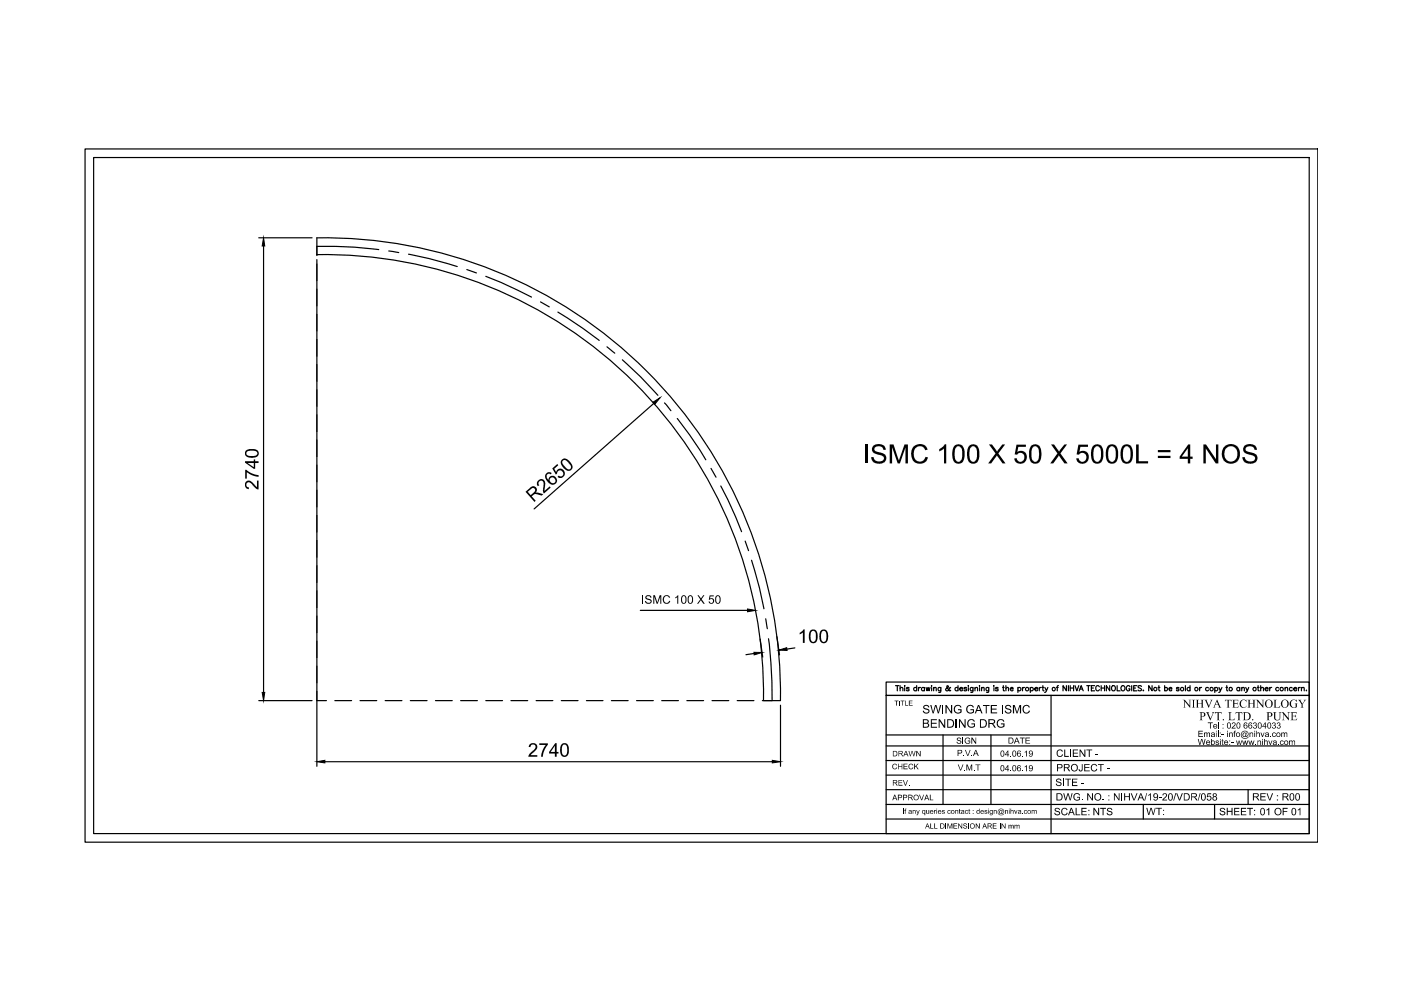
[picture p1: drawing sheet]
<svg xmlns="http://www.w3.org/2000/svg" width="297mm" height="210mm" viewBox="0 0 297 210" stroke-linecap="round" stroke-linejoin="round" font-family="sans-serif">
<!-- layer: 0 -->
<g fill="none" stroke="#000" stroke-width=".25">
<path d="M18 31.6h261.4v147h-261.4zM19.9 33.4h257.7v143.3h-257.7zM54.9 50.4h11.3M55.9 52.2v94.6M67.2 54a93.1 93.1 0 0 1 94.7 94.5M67.2 52.2a84.7 84.7 0 0 1 13.1 .7M67.2 54.2v-3.8a96.7 96.7 0 0 1 98.3 98.1M67.2 55v107.5M82.4 53.2l2.1 .4M86.6 53.9a80.8 80.8 0 0 1 10.3 2.6M99 57.2l2 .7M103 58.6l3.2 1.3 6.5 3.1"/>
<path d="M114.6 64l1.9 1.1M118.3 66.2a87.7 87.7 0 0 1 8.7 6M128.7 73.5l1.6 1.4M132 76.3a79.1 79.1 0 0 1 7.5 7.5M138.7 85.5l-25.5 22.4M140.9 85.4l1.3 1.7M143.6 88.7a77.8 77.8 0 0 1 6 8.8M150.7 99.3l1.1 1.9M152.8 103l1.5 2.9 2.9 6.8M158 114.7l.7 2.1M159.3 118.8a78.3 78.3 0 0 1 2.7 10.3M135.8 129.4h22.7"/>
<path d="M159.9 138.6l-1.7 .2M161.2 135.5l.5 3.8M162.3 131.2l.4 2.1M162.9 135.4a98 98 0 0 1 .8 13.1M164.7 135l.6 3.9M168.5 137.4l-1.7 .2M54.9 148.5h11.3M67.2 148.5h2M71 148.5h3.5M76.3 148.5h3.6M81.7 148.5h3.5M87 148.5h3.6"/>
<path d="M92.3 148.5h3.6M97.7 148.5h3.5M103 148.5h3.6M108.3 148.5h3.6M113.7 148.5h3.5M119 148.5h3.6M124.3 148.5h3.5M129.6 148.5h3.6M135 148.5h3.5M140.3 148.5h3.5M145.6 148.5h3.6M151 148.5h3.5"/>
<path d="M156.3 148.5h3.6M161.6 148.5h3.9M165.5 149.5v13M187.9 144.6h89.7v2.8h-89.7zM187.9 158.2h89.7M187.9 147.4h89.7v29.3h-89.7zM187.9 155.8h34.9M189.9 145.4h.7M190.2 145.4v1.1M190.8 146l.3-.2h.2l.1 .7M190.8 145.4v1.1M191.8 145.4v.1z"/>
<path d="M191.8 145.8v.7M192.7 145.9l-.2-.1-.3 .1 .5 .3v.2h-.5v-.1M194.4 145.9a.35 .35 0 0 0-.6-.1 .35 .35 0 0 0 0 .6 .35 .35 0 0 0 .6-.1M194.4 145.4v1.1M194.7 145.8v.7M195.2 145.8h-.3l-.2 .3M196 145.9a.35 .35 0 0 0-.5-.1 .35 .35 0 0 0 0 .6 .35 .35 0 0 0 .5-.1M196 145.8v.7M196.3 145.8l.3 .7 .2-.7 .2 .7 .2-.7M197.5 145.4v.1zM197.5 145.8v.7M198 146l.1-.2h.4v.7"/>
<path d="M198 145.8v.7M199.5 145.8l-.1 .9-.4 .1M199.5 145.9a.34 .34 0 0 0-.5-.1 .34 .34 0 0 0 0 .5 .34 .34 0 0 0 .5 0M199.9 155.8v14.8M201.5 145.8h-.1a.71 .71 0 0 1-.8 .6l-.1-.3 .6-.5-.2-.2-.2 .1 .1 .3 .5 .6 .2-.1M203.1 145.9a.35 .35 0 0 0-.5-.1 .35 .35 0 0 0 0 .6 .35 .35 0 0 0 .5-.1M203.1 145.4v1.1M203.5 146.1h.6l-.1-.3a.35 .35 0 0 0-.5 .1 .35 .35 0 0 0 .1 .5 .35 .35 0 0 0 .5-.1M205 145.9l-.2-.1-.4 .1 .6 .4-.1 .1h-.5v-.1M205.3 145.4v.1zM205.3 145.8v.7M206.3 145.8l-.1 .9-.4 .1"/>
<path d="M206.3 145.9a.34 .34 0 0 0-.5-.1 .34 .34 0 0 0 0 .5 .34 .34 0 0 0 .5 0M206.7 146l.3-.2h.2l.1 .7M206.7 145.8v.7M207.7 145.4v.1zM207.7 145.8v.7M208.1 146l.3-.2h.2l.1 .7M208.1 145.8v.7M209.6 145.8v.9l-.4 .1M209.6 145.9a.34 .34 0 0 0-.5-.1 .34 .34 0 0 0 0 .5 .34 .34 0 0 0 .5 0M210.1 155.8v14.8M210.7 145.4h.1zM210.7 145.8v.7"/>
<path d="M211.6 145.9l-.1-.1-.4 .1 .5 .3v.2h-.5v-.1M212.6 145.8h.3M212.7 145.4v.9l.3 .2M213.3 146l.2-.2h.3v.7M213.3 145.4v1.1M214.2 146.1l.6-.1a.35 .35 0 0 0-.6-.1 .35 .35 0 0 0 .3 .6l.3-.2M215.8 145.9a.35 .35 0 0 1 .5-.1 .35 .35 0 0 1 0 .6 .35 .35 0 0 1-.5-.1M215.8 145.8v1M216.8 145.8v.7M217.2 145.8h-.2l-.2 .3M218.4 145.9a.35 .35 0 0 1 .6-.1 .35 .35 0 0 1 0 .6 .35 .35 0 0 1-.6-.1M218.4 145.8v1"/>
<path d="M219.4 146.1h.6v-.3a.35 .35 0 0 0-.5 .1 .35 .35 0 0 0 0 .5 .35 .35 0 0 0 .5-.1M220.3 145.8v.7M220.8 145.8h-.3l-.2 .3M220.9 145.8h.4M221.1 145.4v.9l.3 .2M221.5 145.8l.4 .7 .3-.7M221.9 146.5l-.4 .3M222.8 147.4v29.3M224 145.8h.4M224.4 145.4l-.2 .2v.9M226.1 145.4v1.1l-.7-1.1v1.1M226.5 145.4v1.1"/>
<path d="M226.9 145.4v1.1M226.9 145.9h.7M227.6 145.4v1.1M227.9 145.4l.4 1.1 .4-1.1M228.8 146.5l.4-1.1 .5 1.1M229 146.1h.5M230.4 145.4h.7M230.8 145.4v1.1M231.4 145.9h.4M232.1 145.4h-.7v1.1h.7M233.1 145.6a.39 .39 0 0 0-.5-.2 .39 .39 0 0 0-.3 .4v.3a.39 .39 0 0 0 .3 .4 .39 .39 0 0 0 .5-.3M233.5 145.9h.7"/>
<path d="M233.5 145.4v1.1M234.2 145.4v1.1M235.3 145.4v1.1l-.7-1.1v1.1M235.8 145.5l.1-.1a.52 .52 0 0 1 .6 .5 .52 .52 0 0 1-.6 .5l-.2-.3zM236.9 145.4v1.1h.6M237.9 145.4a.52 .52 0 0 1 .6 .5 .52 .52 0 0 1-.6 .5l-.2-.3zM239.6 145.6a.39 .39 0 0 0-.5-.2 .39 .39 0 0 0-.3 .4v.3a.38 .38 0 0 0 .4 .4 .38 .38 0 0 0 .4-.4h-.3M239.9 145.4v1.1M240.4 145.9h.3M241 145.4h-.6v1.1h.6M242 145.5l-.2-.1h-.4l-.1 .4 .6 .2 .1 .3-.2 .2-.5-.2M242.4 146.3v.2z"/>
<path d="M244.3 145.4v1.1l-.8-1.1v1.1M245.5 145.8h.4M245.7 145.4v.9l.3 .2M246.9 145.9a.34 .34 0 0 1 .5-.1 .34 .34 0 0 1 0 .5 .34 .34 0 0 1-.5 0M246.9 145.4v1.1M247.9 146.1h.6a.3 .3 0 0 0-.3-.4 .3 .3 0 0 0-.3 .4l.1 .3 .2 .1 .3-.2M250 145.9l-.2-.1-.4 .1 .5 .3v.2h-.4l-.1-.1M251.3 145.4v1.1M252.3 145.9a.35 .35 0 0 0-.5-.1 .35 .35 0 0 0 0 .6 .35 .35 0 0 0 .5-.1M252.3 145.4v1.1M254.3 145.8v.7M254.8 145.8l-.4 .1-.1 .2"/>
<path d="M256.2 145.9a.35 .35 0 0 0-.5-.1 .35 .35 0 0 0 0 .6 .35 .35 0 0 0 .5-.1M257.6 145.9a.35 .35 0 0 1 .5-.1 .35 .35 0 0 1 0 .6 .35 .35 0 0 1-.5-.1M257.6 145.8v1M258.4 145.8l.3 .7 .4-.7M258.7 146.5l-.3 .3M259.9 145.8h.4M260.1 145.4v.9l.3 .2M262.8 145.9a.35 .35 0 0 0-.5-.1 .35 .35 0 0 0 0 .6 .35 .35 0 0 0 .5-.1M262.8 145.8v.7M263.3 146l.2-.2h.3v.7M263.3 145.8v.7M264.1 145.8l.4 .7 .3-.7"/>
<path d="M264.5 146.5l-.4 .3M266.6 145.8h.4M266.7 145.4v.9l.3 .2M267.3 146l.2-.2h.3l.1 .7M267.3 145.4v1.1M268.2 146.1h.7a.36 .36 0 0 0-.5-.3 .36 .36 0 0 0-.2 .5 .36 .36 0 0 0 .4 .2l.3-.2M269.2 145.8v.7M269.6 145.8h-.2l-.2 .3M271.1 145.9a.35 .35 0 0 0-.5-.1 .35 .35 0 0 0 0 .6 .35 .35 0 0 0 .5-.1M272.5 146l.2-.2h.3v.7M272.5 145.8v.7M274 145.9a.34 .34 0 0 0-.5-.1 .34 .34 0 0 0 0 .5 .34 .34 0 0 0 .5 0"/>
<path d="M274.3 146.1l.6-.1a.34 .34 0 0 0-.5-.1 .34 .34 0 0 0 0 .5 .34 .34 0 0 0 .5-.1M275.3 145.8v.7M275.7 145.8h-.3l-.1 .3M275.9 146l.3-.2h.3v.7M275.9 145.8v.7M277 146.3v.2zM68.9 161.5h94.8M187.9 167.4h89.7M187.9 173.7h89.7M187.9 170.6h89.7M187.9 164.3h89.7M187.9 161.2h89.7"/>
<path d="M242.4 170.6v3.1M257.5 170.6v3.1M264.6 167.4v3.2"/>
<circle cx="217.8" cy="146.1" r=".36"/>
<circle cx="223.4" cy="146.1" r=".35"/>
<circle cx="245" cy="146.1" r=".35"/>
<circle cx="250.6" cy="146.1" r=".35"/>
<circle cx="253.6" cy="146.1" r=".35"/>
<circle cx="256.9" cy="146.1" r=".36"/>
<circle cx="260.9" cy="146.1" r=".35"/>
<circle cx="266" cy="146.1" r=".35"/>
<circle cx="271.7" cy="146.1" r=".36"/>
</g>
<g fill="#000">
<path d="M183.4 94.2h.5v4.1h-.5zM185.1 94.6l.7-.4h1l.8 .5 .2 .7h-.5l-.1-.4-.5-.3-.6-.1-.5 .2a.56 .56 0 0 0-.2 .7 .56 .56 0 0 0 .7 .3l1.1 .3 .5 .4 .2 .4-.2 .8-.7 .6h-.6l-1.1-.3-.4-.4-.2-.7h.5l.2 .5 .3 .3 .4 .1 1-.1a.68 .68 0 0 0 .2-.8 .68 .68 0 0 0-.8-.4l-1-.3-.5-.4-.1-.8zM188.6 94.2h.8l1.2 3.5 1.2-3.5h.7v4.1h-.5v-3.4l-1.2 3.4h-.5l-1.2-3.5v3.5h-.5zM193.6 94.8l.5-.4 .8-.3 .8 .1 .7 .5 .3 .6-.5 .2-.6-.8-.8-.1-.4 .1-.4 .4-.3 1 .3 1.2 .7 .5h.8l.4-.3 .3-.6 .6 .1-.6 1-.6 .3h-.6l-.8-.1-.5-.4-.3-.5-.2-1 .1-.8zM199.1 95.2l.8-.4 .4-.6h.3v4.1h-.4v-3.2l-1.1 .6zM209.7 94.2h.6l1.1 1.6 1.1-1.6h.6l-1.4 1.9 1.5 2.2h-.6l-1.2-1.7-1.3 1.7h-.6l1.6-2.2zM215.5 94.3h2v.4h-1.6l-.2 1.1 .5-.2h.5l.6 .3 .4 .6v.6l-.1 .5-.4 .4-.5 .3h-.9l-.5-.3-.2-.5v-.3h.5l.3 .6 .6 .1 .5-.2 .2-.5-.1-.7-.4-.4-.5-.1-.6 .4h-.5zM222.8 94.2h.7l1 1.6 1.2-1.6h.5l-1.4 1.9 1.6 2.2h-.7l-1.2-1.7-1.2 1.7h-.6l1.5-2.2zM228.6 94.3h2.1v.4h-1.6l-.2 1.1 .3-.2h.7l.8 .5 .1 .5v.9l-.8 .8h-.6l-.5-.1-.7-.7v-.3h.5l.2 .5 .8 .2 .5-.3 .1-.5-.1-.7-.4-.3-.5-.1-.5 .4h-.5zM240.9 94.2h.5v3.6h2v.5h-2.5zM255.1 94.2h.6l2.1 3.2v-3.2h.5v4.1h-.5l-2.1-3.2v3.2h-.6zM263.8 94.6l.7-.4h1l.7 .4 .3 .8h-.5l-.1-.4-.5-.3h-1a.56 .56 0 0 0-.3 .7 .56 .56 0 0 0 .7 .4l1.1 .3 .5 .4 .2 .4-.2 .8-.6 .5-.8 .1-1.1-.3-.3-.4-.2-.7h.5l.2 .5 .3 .3 .4 .1 1-.1a.68 .68 0 0 0 .2-.8 .68 .68 0 0 0-.8-.4l-1-.3-.5-.4-.1-.8z"/>
<path d="M52 99.6h.2l1.4 .9 1.2 .2v.4l-1.4-.3-1.1-.7v1.4h-.3zM52.1 102.2l.4-.3h.5l1.5 1.4v-1.4h.3v1.9l-.5-.2-1.1-1.2-.4-.2-.6 .4 .1 .6 .5 .1-.1 .4-.4-.1-.4-.5v-.6zM114 101.9l.7-.3 .7 .3 .2 .5-.1 1.7 1-1 .3 .3-1.5 1.2-.2-.5 .1-1.8-.3-.4-.5 .1-.2 .3 .1 .6-.3 .2-.2-.4v-.4zM117.1 99.3l1.1-.9 .2 .2-.9 .8 .4 .7 .5-.7h.7l.6 .5v.9l-.7 .5-.7-.1-.1-.1 .2-.3 .3 .2 .5-.1 .2-.3v-.4l-.4-.4-.4-.1-.4 .2-.1 .5-.2 .2zM136.2 126.2h.2v1.8h-.2zM136.9 126.4l.3-.2h.6l.3 .4-.2 .1a.41 .41 0 0 0-.5-.3 .41 .41 0 0 0-.3 .4l.8 .2 .3 .3-.1 .4-.3 .3-.9-.1-.2-.5h.3l.1 .3 .4 .1a.33 .33 0 0 0 .5-.3 .33 .33 0 0 0-.5-.3l-.6-.3zM138.5 126.2h.4l.5 1.6 .5-1.6h.3v1.8h-.2v-1.5l-.6 1.5h-.2l-.5-1.5v1.5h-.2zM140.7 126.5l.4-.3 .8 .2 .2 .3h-.3l-.2-.3h-.3l-.4 .1-.1 .4v.6l.3 .3h.5l.3-.4h.2l-.2 .5-.8 .1-.4-.3-.2-.5zM143.2 126.6l.6-.4v1.8h-.2v-1.4l-.4 .3zM147.9 126.2h.2l.5 .7 .5-.7h.3l-.6 .8 .6 1h-.3l-.5-.7-.6 .7h-.2l.7-.9zM150.5 126.2h.8v.2h-.7l-.1 .5h.7l.2 .6-.4 .5h-.5l-.2-.2-.1-.2 .3-.1 .2 .3h.2l.3-.3a.38 .38 0 0 0-.2-.4 .38 .38 0 0 0-.5 .1h-.2zM169.5 134.2l.6-.3 .2-.5h.3v2.9h-.4v-2.2l-.7 .4z"/>
<path d="M114.3 157.6h1.9v.3l-.9 1.4-.2 1.1h-.4l.1-.7 .4-1 .5-.8h-1.4zM189.7 148.5h.8v.2h-.3v.9h-.2v-.9h-.3zM190.6 148.5h.2v1.1h-.2zM191 148.5h.8v.2h-.4v.9h-.1v-.9h-.3zM191.9 148.5h.1v1h.5v.1h-.6zM192.7 148.5h.8v.2h-.6v.3h.5l-.5 .1v.4h.6v.1h-.8zM195.7 149.7l.8-.3 .4 .2 .1 .4h-.2l-.2-.3h-.4a.28 .28 0 0 0-.2 .4 .28 .28 0 0 0 .4 .1l.6 .3 .1 .5-.2 .2-.7 .1-.5-.4v-.2h.2l.1 .3 .6 .1a.35 .35 0 0 0 .2-.5 .35 .35 0 0 0-.5-.1l-.5-.3zM197.4 152.5h1.2v.2h-1v.5h1v.3h-1v.6h1.1v.2h-1.3zM197.2 149.5h.3l.3 1.5 .4-1.5h.3l.4 1.5 .4-1.5h.3l-.5 1.8h-.3l-.4-1.6-.4 1.6h-.3zM199 152.5h.3l.9 1.4v-1.4h.2v1.8h-.2l-1-1.4v1.4h-.2zM199.8 149.5h.2v1.8h-.2zM200.4 149.5h.3l.9 1.4v-1.4h.3v1.8h-.3l-.9-1.4v1.4h-.3z"/>
<path d="M202.6 152.5h.3v1.8h-.3zM202.9 156.5l.6-.1 .3 .4-.5-.3a.24 .24 0 0 0-.3 .3 .24 .24 0 0 0 .4 .1l.4 .3-.2 .5-.6-.1-.2-.3 .5 .3a.27 .27 0 0 0 .4-.3 .27 .27 0 0 0-.5-.2 .34 .34 0 0 1-.3-.2 .34 .34 0 0 1 0-.4zM202.4 149.7l.6-.3 .6 .2 .2 .4h-.2l-.4-.4-.4 .1-.3 .4-.1 .4 .3 .5 .6 .1 .3-.2v-.3h-.5v-.2h.8v.6l-.6 .3-.8-.2-.3-.4v-.6zM203.3 152.5h.2l1 1.4v-1.4h.2v1.8h-.2l-1-1.4v1.4h-.2zM204.1 156.4h.2v1.3h-.2zM204.6 156.6l.4-.2 .5 .1 .2 .3h-.2l-.3-.3h-.3l-.2 .6 .2 .4 .4 .1 .3-.2v-.2h-.4v-.2h.5v.5l-.3 .2-.6-.1-.3-.4zM205 149.8l.6-.4 .7 .2 .2 .4h-.3l-.3-.4-.5 .1-.3 .4v.5l.3 .4 .5 .1 .4-.2v-.3h-.6v-.2h.8v.6l-.5 .3h-.5l-.4-.2-.2-.5zM206 156.4h.2l.6 1v-1h.2v1.3h-.2l-.7-1v1h-.1zM205.2 152.8l.5-.3 .8 .1 .2 .4h-.2l-.5-.3-.5 .1-.2 .3v.5l.3 .4 .6 .1 .3-.2v-.3h-.5v-.2h.7v.7l-.5 .2-.8-.2-.3-.5zM208.4 149.5h1.4v.2h-.6v1.6h-.2v-1.6h-.6zM210.1 149.5h1.3v.2h-1.1v.5h1v.3h-1v.5h1.1v.3h-1.3zM211.6 152.7l.9-.2 .3 .2 .1 .3h-.2l-.2-.3h-.6l-.3 .3-.1 .5 .2 .4 .7 .2 .3-.2v-.3h-.5v-.2h.8v.7l-.5 .2h-.5l-.5-.3-.2-.9z"/>
<path d="M212.5 149.5h.2v1.8h-.2zM213.2 149.6l.4-.2 .4 .1 .3 .2 .1 .3h-.2l-.2-.3h-.4a.27 .27 0 0 0-.2 .3 .27 .27 0 0 0 .3 .2l.7 .3-.1 .6-.3 .2h-.6l-.4-.5 .2-.1 .3 .3 .5 .1a.3 .3 0 0 0 .2-.4 .3 .3 0 0 0-.4-.2l-.6-.3zM214.8 149.5h.3l.5 1.5 .6-1.5h.3v1.8h-.3v-1.5l-.5 1.5h-.2l-.5-1.6v1.6h-.2zM216.2 156.4h1.1v.1h-.5v1.1h-.1v-1.1h-.5zM217.4 156.4h1v.1h-.8v.4h.7v.2h-.7v.4h.8v.1h-1zM217.1 149.6l.7-.2 .4 .3 .2 .3h-.3l-.2-.3-.4-.1-.4 .3-.1 .3 .1 .5 .3 .4h.4l.3-.4h.3l-.3 .5-.7 .1-.4-.3-.2-.8zM224.2 159.1l.5-.2 .5 .1 .1 .3-.2 .1-.2-.3h-.4l-.3 .3 .1 .7 .3 .2h.4l.2-.4 .2 .1-.3 .4-.6 .1-.3-.3-.2-.2zM250.7 148.4h.5l1 1.2v-1.1l-.2-.1h.6l-.3 .1v1.6l-1.1-1.4v1.2l.2 .1h-.6l.3-.1v-1.4zM252.7 148.4h.7l-.2 .1v1.4l.2 .1h-.7l.2-.1v-1.4zM253.5 148.4h.8l-.3 .1v.6h.8v-.6l-.2-.1h.7l-.3 .1v1.4l.3 .1h-.7l.2-.1v-.7h-.8v.7l.3 .1h-.8l.2-.1v-1.4zM254.1 154.9h.9v.2h-.7v.4h.7v.2h-.7v.4h.8v.2h-1zM254 156.7h.1l.3 1.1 .3-1.1h.2l.3 1.1 .2-1.1h.2l-.3 1.2h-.2l-.3-1.1-.3 1.1h-.2z"/>
<path d="M255.3 155.3l.1 .1 .3-.1a.28 .28 0 0 0 .3 .1 .28 .28 0 0 0 .2-.1l.3 .1v.9h-.1v-.6a.2 .2 0 0 0-.2-.3 .2 .2 0 0 0-.2 .3v.6h-.2v-.6a.2 .2 0 0 0-.2-.2 .2 .2 0 0 0-.2 .2v.6h-.1zM256.1 153.2h1v.1h-.4v1.2h-.2v-1.2h-.4zM255.3 148.4h.7l-.2 .2 .5 1.1 .5-1.2-.2-.1h.5l-.2 .1-.6 1.6-.7-1.6zM255.7 151h.7l-.2 .3 .5 1.1 .4-1.1-.1-.3h.5l-.9 1.7-.7-1.5zM257.8 157.1l.3-.1 .3 .3-.1-.1a.2 .2 0 0 0-.3-.1 .2 .2 0 0 0-.1 .3 .2 .2 0 0 0 .3 0h.1a.33 .33 0 0 1 0 .6 .33 .33 0 0 1-.5-.1l-.1-.3 .2 .1a.2 .2 0 0 0 .2 .2 .2 .2 0 0 0 .2-.3 .2 .2 0 0 0-.3-.1l-.3-.1zM258.2 154.9h.2v1.4h-.2zM258.3 153.2h.1v1.3h-.1zM257.6 151h1.4v.4l-.1-.2-.5-.1v1.5l.3 .1h-.8l.2-.1v-1.5l-.4 .1-.1 .2zM259 155.7h.5v.2h-.5zM259.1 156.8l.1-.1v.3h.2l-.2 .1v.7l.3 .1h-.4v-.8h-.1zM260.6 155.3l.1 .1 .2-.1 .4 .1 .1 .9h-.2v-.8a.24 .24 0 0 0-.3-.1 .24 .24 0 0 0-.1 .3v.6h-.2zM261 157.4h.5v.2h-.5z"/>
<path d="M259.7 148.4h1.4v.4l-.2-.3h-.4v1.4l.3 .1h-.7l.2-.1v-1.4h-.5l-.1 .3zM261.7 155l.3-.1-.2 .3v.1h.2l-.2 .1v.9h-.2v-.9h-.1zM261.2 148.4h1.3l.1 .3-.2-.2h-.7v.6h.6l.1-.2v.6l-.1-.3h-.6v.7h.6l.4-.3-.2 .4h-1.3l.3-.1v-1.4zM260.4 151h.8l-.3 .2v1.3l.7 .1 .2-.4-.1 .5h-1.3l.2-.3v-1.1zM261.3 153.2h.4l.3 .2v.3l-.7 .6h.7v.2h-.9l.6-.7a.25 .25 0 0 0 0-.4 .25 .25 0 0 0-.4 .1h-.1zM262.1 157h.2l.1 .7 .2-.7h.2l.2 .7 .2-.7h.2l-.3 .9h-.2l-.2-.7-.2 .7h-.2zM262 151h1.4v.4l-.2-.3h-.4v1.5l.2 .1h-.7l.3-.1v-1.5h-.4l-.2 .3zM263.4 157h.1l.2 .7 .2-.7h.2l.2 .7 .2-.7h.2l-.3 .9h-.2l-.2-.7-.2 .7h-.1zM263 148.7l.4-.4h.8l.1 .6-.3-.4-.5-.1-.3 .2-.1 .4v.4l.3 .5h.6l.3-.3-.2 .4-.7 .1-.4-.3-.2-.4zM264.9 155.3l.2 .1 .2-.1a.28 .28 0 0 1 .3 .1 .28 .28 0 0 1 .1 .3v.6h-.1v-.6a.24 .24 0 0 0-.3-.2 .24 .24 0 0 0-.2 .2v.6h-.2zM264.5 148.4h.7l-.2 .1v.6h.7v-.6l-.2-.1h.7l-.2 .1v1.4l.2 .1h-.7l.2-.1v-.7h-.7v.7l.2 .1h-.7l.2-.1v-1.4zM264.7 157h.1l.2 .7 .3-.7h.1l.2 .7 .2-.7h.2l-.3 .9h-.2l-.2-.7-.2 .7h-.1z"/>
<path d="M265.7 153.3l.5-.1a.29 .29 0 0 1 .2 .2 .29 .29 0 0 1-.1 .4l.2 .3-.1 .3h-.6l-.1-.1 .1-.2a.27 .27 0 0 0 .3 .3 .27 .27 0 0 0 .2-.4 .27 .27 0 0 0-.3-.2v-.1a.22 .22 0 0 0 .3-.1 .22 .22 0 0 0-.2-.3 .22 .22 0 0 0-.2 .2h-.2zM266.1 157.8h.2v.1h-.2zM266.2 148.4h.5l1 1.2v-1.1l-.2-.1h.6l-.3 .1v1.6l-1.1-1.4v1.2l.2 .1h-.6l.3-.1v-1.3zM266.4 154.9h.1v.5l.2-.1 .3 .1 .1 .9h-.1v-.6a.24 .24 0 0 0-.3-.2 .24 .24 0 0 0-.2 .2v.6h-.1zM266.6 157l.1 .1 .3-.1 .3 .1 .1 .8h-.2v-.5a.24 .24 0 0 0-.2-.3 .24 .24 0 0 0-.3 .3v.5h-.1zM267.3 155.3h.1l.3 .7 .3-.7h.1l-.3 1h-.2zM268 156.7h.2v.4l.2-.1a.28 .28 0 0 1 .3 .1 .28 .28 0 0 1 .1 .3v.5h-.2v-.5a.22 .22 0 0 0-.3-.3 .22 .22 0 0 0-.1 .3v.5h-.2zM268.9 157h.2l.2 .8 .3-.8h.2l-.4 .9h-.1zM269.3 156.1h.2v.2h-.2zM269.7 153.3l.3-.1h.3l.2 .2-.2 .4 .2 .1a.44 .44 0 0 1-.3 .6 .44 .44 0 0 1-.5-.4h.1a.27 .27 0 0 0 .3 .3 .27 .27 0 0 0 .3-.4 .27 .27 0 0 0-.4-.2v-.1a.21 .21 0 0 0 .3-.1 .21 .21 0 0 0-.2-.3 .21 .21 0 0 0-.2 .2h-.2zM269.7 155.5l.5-.2 .3 .2-.2 .1a.3 .3 0 0 0-.4 0 .3 .3 0 0 0 .1 .5h.3l.1-.2a.23 .23 0 0 1 0 .3 .23 .23 0 0 1-.3 .1l-.4-.3zM270.7 153.4l.5-.2 .3 .3-.2 .3 .2 .2v.3l-.6 .2-.2-.3 .1-.1a.27 .27 0 0 0 .4 .3 .27 .27 0 0 0 .2-.4 .27 .27 0 0 0-.4-.2l.1-.1a.21 .21 0 0 0 .2-.2 .21 .21 0 0 0-.3-.2 .21 .21 0 0 0-.2 .2z"/>
<path d="M271 157.8h.1v.1h-.1zM269.9 151h.7l-.2 .1v1.2l.4 .4 .3-.1 .2-.2v-1.3l-.2-.1h.6l-.3 .2v1.1l-.2 .4h-.6l-.3-.1-.2-1.5zM270 148.4h.8l-.3 .1v1.4h.6l.3-.3-.1 .4h-1.3l.2-.1v-1.4zM271.7 155.3l.1 .1 .3-.1a.24 .24 0 0 0 .3 .1 .24 .24 0 0 0 .2-.1l.3 .1v.9h-.1v-.6a.21 .21 0 0 0-.2-.3 .21 .21 0 0 0-.2 .3v.6h-.2v-.6a.2 .2 0 0 0-.2-.2 .2 .2 0 0 0-.2 .2v.6h-.1zM271.7 151h.4l1.1 1.3v-1.1l-.3-.2h.6l-.2 .2v1.5l-1.2-1.3v1.2l.3 .1h-.6l.2-.3v-1.1zM271.4 157.1l.6-.1 .2 .2-.2 .1a.3 .3 0 0 0-.5 .2 .3 .3 0 0 0 .4 .3l.3-.2-.2 .3h-.5l-.1-.3zM273.3 157l.2 .1 .3-.1a.3 .3 0 0 0 .2 .1 .3 .3 0 0 0 .3-.1l.3 .1v.8h-.2v-.5a.21 .21 0 0 0-.2-.3 .21 .21 0 0 0-.2 .3v.5h-.1v-.5a.23 .23 0 0 0-.3-.3 .23 .23 0 0 0-.1 .4v.4h-.2zM273.6 151h1.3v.4l-.2-.3h-.6v.7h.5l.2-.2v.5l-.2-.2-.5-.1v.8h.6l.3-.3-.1 .4h-1.3l.3-.1v-1.4zM273.7 148.5l.4-.2h.8l.1 .5-.5-.4-.5 .1-.3 .4v.5l.3 .5 .6 .1 .1-.1v-.6l-.2-.2h.6l-.1 .1v.7l-.9 .2-.5-.3-.2-.8zM275.2 148.4h.7l-.2 .1 .4 .7 .5-.6-.2-.2h.6l-.4 .2-.4 .7v.6l.2 .1h-.7l.3-.1v-.5zM112.3 157.9l.4-.3h.6l.5 .3 .1 .6-.1 .3-1.3 1.3h1.4v.3h-1.9l.2-.5 1.1-1 .3-.6-.3-.4h-.5l-.3 .2v.3h-.4zM189.3 162.1l.6-.2 .3 .3-.2 .1a.41 .41 0 0 0-.6-.2 .41 .41 0 0 0 0 .7l.2 .2h.2l.2-.3h.2l-.3 .4h-.5l-.2-.4z"/>
<path d="M190.4 161.9h.1v.5h.7v-.5h.1v1.2h-.1v-.5h-.7v.5h-.1zM190.5 165.4h.8v.1h-.7v.4h.7v.1h-.7v.4h.7v.2h-.8zM191.4 171.5h.2v1.1h-.2zM191.6 161.9h.8v.2h-.7v.3h.7v.2h-.7v.3h.7v.2h-.8zM191.9 171.5h.3l-.2 .1 .1 .1-.1 .9h-.1v-.7h-.2zM191.4 165.4h.2l.4 1.1 .4-1.1h.1l-.4 1.2h-.2zM192.7 166.4h.1v.2h-.1zM192.6 159.2h.2l.2 1 .3-1h.2l.2 1 .3-1h.1l-.3 1.2h-.1l-.3-1.1-.3 1.1h-.1zM192.7 162.1l.6-.2 .3 .3-.1 .1-.1-.2h-.4l-.2 .2v.3a.37 .37 0 0 0 .3 .4 .37 .37 0 0 0 .4-.3l.1 .1-.2 .3h-.5l-.3-.4zM193.5 171.7l.2 .1a.28 .28 0 0 1 .3 0 .28 .28 0 0 1 .1 .3v.5h-.1v-.5a.2 .2 0 0 0-.2-.2 .2 .2 0 0 0-.2 .2v.5h-.1zM193.8 161.9h.2v.6l.6-.6h.2l-.5 .5 .5 .7h-.2l-.4-.6-.2 .2v.4h-.2zM194.3 159.2h.1l.6 .9v-.9h.2v1.2h-.2l-.6-.9v.9h-.1z"/>
<path d="M194.3 171.7h.1l.2 .7 .3-.7h.1l-.5 1.1-.2-.1 .3-.1zM194.9 168.5h.1l.4 1 .4-1h.1l-.4 1.2h-.2zM196.3 171.7h.2v.5a.19 .19 0 0 0 .2 .3 .19 .19 0 0 0 .1-.3v-.5h.2v.9l-.2-.1a.26 .26 0 0 1-.3 0 .26 .26 0 0 1-.2-.2zM197.1 168.5h.2v1h.6v.2h-.8zM197.2 174.6h.2v1h.5v.1h-.7zM198 171.7l.2 .2 .3-.2-.3 .3v.6h-.2zM198.1 174.6h.1v1h.6v.1h-.7zM199.7 171.8h.6l-.1 .2-.3-.1 .1 .2a.28 .28 0 0 1 .3 .2 .28 .28 0 0 1-.3 .3 .28 .28 0 0 1-.3-.2l.1-.1a.16 .16 0 0 0 .2 .2 .16 .16 0 0 0 .1-.3l-.4-.1zM200.5 174.6h.1v1.1h-.1zM200.9 174.6h.2l.3 .9 .3-.9h.2v1.1h-.1v-.9l-.3 .9h-.2l-.3-.9v.9h-.1zM201 171.8h.5v.2h-.1a.24 .24 0 0 0-.3 0 .24 .24 0 0 0 0 .3 .24 .24 0 0 0 .3 0h.1v.2h-.5l-.1-.2zM202.1 174.6h.8v.1h-.6v.3h.6v.2h-.6v.4h.6v.1h-.8z"/>
<path d="M202.5 171.7l.3 .1a.25 .25 0 0 1 .3 0 .25 .25 0 0 1 .1 .3v.5h-.2v-.5a.2 .2 0 0 0-.2-.2 .2 .2 0 0 0-.2 .2v.5h-.1zM203.2 174.6l.7 .8v-.8h.1v1.1l-.7-.9v.9h-.1zM203.1 162.1h.1l.5 1.1 .4-1.1h.2l-.5 1.3h-.2zM203.4 171.6l.1-.1v.2h.2l-.2 .2 .2 .7-.3-.2zM204.3 174.7l.3-.1a.23 .23 0 0 1 .3 0 .23 .23 0 0 1 0 .3l-.1-.2a.21 .21 0 0 0-.4 0 .21 .21 0 0 0 .2 .3l.4 .2 .1 .3-.5 .2a.24 .24 0 0 1-.3-.1 .24 .24 0 0 1 0-.3l.2 .2a.24 .24 0 0 0 .4 .1 .24 .24 0 0 0 0-.4 .24 .24 0 0 0-.3 0l-.1-.1a.27 .27 0 0 1-.3-.1 .27 .27 0 0 1 .1-.3zM204.3 160.1h.1v.2h-.1zM204.4 163.2h.2v.2h-.2zM204.9 162.1h.2l.4 1.1 .4-1.1h.2v1.3h-.1v-1.1l-.4 1.1h-.2l-.3-1.1v1.1h-.2zM204.6 159h.2l.4 1.1 .4-1.1h.2l-.5 1.3h-.2zM204.7 171.8l.4-.1 .2 .3h-.2a.24 .24 0 0 0-.3 0 .24 .24 0 0 0 0 .3 .24 .24 0 0 0 .3 0h.2l-.2 .3-.4-.1-.1-.2zM205.3 174.6h.1v1.1h-.1zM205.4 171.6l.1-.1v.2h.2l-.2 .2v.5l.2 .2-.3-.1z"/>
<path d="M206 160.1h.1v.2h-.1zM206.4 163.2h.2v.2h-.2zM206.9 174.6l.7 .8v-.8h.1v1.1h-.1l-.6-.9v.9h-.1zM206.8 162.1h1.1v.1h-.5v1.2h-.1v-1.2h-.5zM208.7 171.9l.5-.2 .1 .3-.1-.1a.17 .17 0 0 0-.3 0 .17 .17 0 0 0 0 .2 .17 .17 0 0 0 .3 0 .29 .29 0 0 1-.1 .5 .29 .29 0 0 1-.4-.3h.1a.16 .16 0 0 0 .2 .2 .16 .16 0 0 0 .1-.3l-.4-.1zM210.5 174.6h.8v.1h-.6v.3h.5v.2h-.5v.4h.6v.1h-.8zM210.7 171.7l.2 .1a.28 .28 0 0 1 .3 0 .28 .28 0 0 1 .1 .3v.5h-.1v-.5a.2 .2 0 0 0-.2-.2 .2 .2 0 0 0-.2 .2v.5h-.1zM212 174.6h.1v1.1h-.1zM212.3 174.6l.8 .8v-.8h.1v1.1l-.7-.9v.9h-.2zM213.1 171.7l.1 .2 .2-.2a.25 .25 0 0 1 .3 .1 .25 .25 0 0 1 0 .3v.5h-.1v-.5a.18 .18 0 0 0-.2-.2 .18 .18 0 0 0-.2 .2v.5h-.1zM213.8 174.9l.2 .1 .1-.1 .4 .1a.25 .25 0 0 1 .3-.1 .25 .25 0 0 1 .1 .2v.6h-.1l-.1-.7-.2 .1v.6h-.2v-.5a.16 .16 0 0 0-.2-.2 .16 .16 0 0 0-.1 .3v.4h-.2zM214.2 160.2h.2v.2h-.2z"/>
<path d="M214.2 163.3h.2v.2h-.2zM214.2 171.5h.2v.3a.26 .26 0 0 1 .3-.1 .26 .26 0 0 1 .2 .3v.6h-.1v-.6a.2 .2 0 0 0-.3-.1 .2 .2 0 0 0-.1 .2v.5h-.2zM215.1 174.9l.1 .1 .1-.1 .4 .1a.23 .23 0 0 1 .3-.1 .23 .23 0 0 1 .2 .2v.6h-.2v-.7h-.3v.7h-.1v-.5a.18 .18 0 0 0-.3-.2 .18 .18 0 0 0-.1 .3v.4h-.1zM215 171.7h.2l.2 .7 .2-.7h.1l-.3 .9h-.1zM216.7 160.2h.2v.2h-.2zM216.7 163.3h.2v.2h-.2zM216.7 172.4h.2v.2h-.2zM217.2 171.8l.4-.1 .2 .3h-.2a.25 .25 0 0 0-.3-.1 .25 .25 0 0 0 0 .4 .25 .25 0 0 0 .3 0h.2l-.1 .2h-.5l-.1-.2zM217.3 159.4l.4-.3v1.3h-.1v-1l-.3 .2zM217.3 162.6l.4-.4v1.3h-.1v-1l-.3 .2zM218.7 171.7l.2 .2 .1-.2 .4 .1a.23 .23 0 0 1 .3-.1 .23 .23 0 0 1 .1 .3v.6h-.1l-.1-.7-.3 .1v.6h-.1v-.6a.18 .18 0 0 0-.2-.1 .18 .18 0 0 0-.1 .2v.5h-.2zM223.6 171.5l.3-.2h.5l.3 .2v.2l-.6-.2a.23 .23 0 0 0-.3 .1 .23 .23 0 0 0 .1 .3l.8 .3v.5l-.4 .2-.5-.1-.3-.5 .7 .4a.28 .28 0 0 0 .4-.3 .28 .28 0 0 0-.4-.2l-.6-.3z"/>
<path d="M224 165.2l.3-.1h.4l.3 .4-.2 .1-.2-.3a.29 .29 0 0 0-.4 0 .29 .29 0 0 0 0 .4 .29 .29 0 0 0 .4 0l.4 .3v.5l-.7 .2-.4-.4 .1-.2 .2 .3 .4 .1a.24 .24 0 0 0 .3-.3 .24 .24 0 0 0-.3-.2l-.7-.3zM225.4 165.1h.2v1.6h-.2zM225.6 158.9h.2v1.4h.8v.2h-1zM225.4 168.2h.2l.3 1.3 .4-1.3h.3l.3 1.3 .3-1.3h.2l-.4 1.5h-.2l-.4-1.3-.3 1.3h-.3zM225.3 171.4l.6-.1 .4 .2 .1 .2-.3 .1-.1-.3h-.4l-.4 .3 .1 .6 .2 .3h.4l.2-.4h.3l-.3 .5-.5 .1-.5-.3-.1-.8zM225.8 165.1h1.3v.2h-.5v1.4h-.2v-1.4h-.6zM226.9 158.9h.2v1.6h-.2zM227.3 165.1h1.1v.2h-.9v.4h.8v.2h-.8v.6h.9v.2h-1.1zM227.5 158.9h1.1v.2h-.9v.5h.8v.2h-.8v.5h.9v.2h-1.1zM228 171.3h.3v1.4h.7v.1h-1zM227.8 168.4l.4-.3 .5 .1 .3 .4-.2 .1-.4-.4-.4 .1-.2 .3v.5l.2 .3 .5 .1 .3-.2v-.3h-.5v-.1h.7v.5l-.4 .3-.8-.2-.2-.4zM229.4 162h.1v1.3l-.1 .2-.4 .1-.2-.2-.1-.3h.2v.1a.22 .22 0 0 0 .2 .2 .22 .22 0 0 0 .2-.2z"/>
<path d="M228.9 158.9h.2l.8 1.2v-1.2h.2v1.6h-.2l-.8-1.2v1.2h-.2zM229.2 166h.6v.2h-.6zM229.3 171.3h1.1v.2h-.9v.5h.8v.1h-.8v.6h.9v.1h-1.1zM229.3 169.5h.2v.2h-.2zM229.9 162h1.1v.2h-.9v.4h.9v.2h-.9v.6h1v.1h-1.2zM230.5 168.2h.2l.8 1.2v-1.2h.2v1.5h-.2l-.8-1.2v1.2h-.2zM230.3 158.9h1.3v.2h-.5v1.4h-.3v-1.4h-.5zM231.8 171.3h.2l.8 1.2v-1.2h.2v1.5h-.2l-.8-1.2v1.2h-.2zM232.3 159.8h.6v.2h-.6zM231.4 162.3l.4-.3h.4l.3 .2 .1 .2-.2 .1-.2-.3h-.5l-.2 .4v.5l.3 .3h.4l.3-.4 .1 .1-.2 .4-.6 .1-.4-.2-.1-.5zM232.8 162h1.2v.2h-.5v1.3h-.2v-1.3h-.5zM233.8 169.5h.2v.2h-.2z"/>
<path d="M233.3 171.3h1.2v.2h-.5v1.3h-.2v-1.3h-.5zM234.7 171.5l.3-.2h.5l.3 .4h-.2l-.2-.2h-.3a.3 .3 0 0 0-.1 .4 .3 .3 0 0 0 .4 .1l.4 .2-.1 .6-.3 .1-.5-.1-.2-.5 .5 .4a.31 .31 0 0 0 .5-.3 .31 .31 0 0 0-.5-.3l-.5-.2zM234.7 162.9h.6v.2h-.6zM236.2 168.2h.2l.8 1.2v-1.2h.2v1.5h-.2l-.9-1.2v1.2h-.1zM237.7 168.2h.3v1.5h-.3zM238.3 168.2h.2v.6h.9v-.6h.2v1.5h-.2v-.7h-.9v.7h-.2zM239.7 168.2h.2l.6 1.3 .5-1.3h.2l-.7 1.5h-.2zM243.1 168.1h.1l-.4 1.7h-.2zM243 171.3h.2l.3 1.3 .4-1.3h.3l.3 1.3 .4-1.3h.1l-.4 1.5h-.2l-.3-1.3-.4 1.3h-.2zM243.5 168.6l.5-.4v1.5h-.2v-1.2l-.3 .2zM245.1 171.3h1.2v.2h-.5v1.3h-.2v-1.3h-.5zM245.7 169.1h.6v.1h-.6z"/>
<path d="M246.5 168.3l.3-.1 .6 .1v.6l-.7 .6h.7v.2h-1l.1-.3 .6-.6a.29 .29 0 0 0-.1-.4 .29 .29 0 0 0-.4 .3l-.1-.1zM249.2 168.1h.2l-.5 1.7h-.1zM249.4 168.2h.2l.5 1.3 .5-1.3h.2l-.6 1.5h-.2zM254.4 168.1h.2l-.5 1.7h-.1zM256 168.2h.8v.2h-.6l-.1 .4 .5-.1 .3 .4-.1 .4-.3 .3-.6-.2-.1-.3h.2a.35 .35 0 0 0 .6 .1 .35 .35 0 0 0 0-.5 .35 .35 0 0 0-.6 .1h-.1zM258.7 171.5l.7-.2 .3 .2 .1 .2-.6-.2a.26 .26 0 0 0-.4 .2 .26 .26 0 0 0 .4 .2l.6 .3v.4l-.7 .3-.5-.3v-.3h.2l.2 .4 .5-.1a.48 .48 0 0 0-.6-.5l-.2-.2zM260.1 171.3h.2v.6h.8v-.6h.2v1.5h-.2v-.7h-.8v.7h-.2zM261.7 171.3h1.1v.2h-.9v.5h.8v.1h-.8v.6h.9v.1h-1.1zM263.1 171.3h1.1v.2h-.9v.5h.9v.1h-.9v.6h.9v.1h-1.1zM264.4 171.3h1.2v.2h-.5v1.3h-.2v-1.3h-.5zM267.2 168.2h1.2v.2h-1v.4h.9v.2h-.9v.5h1v.2h-1.2zM268.5 171.7l.6-.4v1.5h-.2v-1.2l-.3 .3z"/>
<path d="M268.5 168.2h.2l.5 1.3 .5-1.3h.2l-.6 1.5h-.2zM271.9 171.3h1.1v.2h-.8v.5h.7v.1h-.7v.7h-.3zM275.2 171.7l.5-.4v1.5h-.2v-1.2l-.3 .3z"/>
<path d="M52 95.7l.8-.5 1.3 .1 .6 .3 .2 .7-.2 .3-.4 .3-1.5 .1-.8-.4zM52.4 95.8l-.2 .5 .4 .3 1.2 .1 .5-.2a.59 .59 0 0 0 .1-.7 .59 .59 0 0 0-.7-.3l-1 .1z"/>
<path d="M51.9 97.8h1.9v-.4h.3v.4h.7v.4h-.7v1.2h-.3l-1.9-1.3zM52.5 98.2l1.3 .9v-.9z"/>
<path d="M119 97.5l.6-.3 .8 .3 .9 1 .1 .4-.1 .5-.7 .5-.8-.4-.8-1-.1-.6zM119.4 97.6l-.2 .6 .3 .4 .9 .9 .5-.1 .2-.3-.1-.3-.4-.7-.8-.6z"/>
<path d="M202.4 94.4l.7-.2 .7 .1 .6 .9v2.1l-.3 .6-.6 .4h-.6l-.5-.2-.4-.9-.1-1.7 .2-.7zM202.9 94.7l-.3 .3-.2 .5v1.5l.5 .8 .5 .1 .4-.4 .2-.3v-1.9l-.5-.6z"/>
<path d="M205.5 94.5l.5-.3h.7l.5 .3 .3 .6 .1 .6v1.6l-.3 .6-.6 .4h-.7l-.4-.2-.5-.9v-1.7zM206 94.7l-.3 .3-.1 .5v1.5l.1 .6 .3 .2 .5 .1 .5-.4 .1-.3v-1.6l-.1-.5-.3-.4z"/>
<path d="M218.6 94.6l.5-.4h.7l.6 .4 .2 .4 .2 .9-.1 1.3-.2 .6-.5 .5h-1l-.6-.7-.2-.7v-1.3zM219.1 94.7l-.2 .3-.2 .6v1.6l.5 .6 .4 .1 .4-.3 .2-.4 .1-1.7-.2-.5-.3-.3z"/>
<path d="M231.8 94.5l.5-.3h.7l.5 .3 .3 .6 .1 2-.3 .7-.5 .5-1-.1-.6-.7-.2-.8 .1-1.2zM232.3 94.7l-.3 .3-.1 .5v1.6l.4 .7 .5 .1 .5-.4 .1-.3v-1.5l-.1-.6-.3-.4z"/>
<path d="M234.9 94.5l.5-.3h.7l.4 .2 .4 .6 .2 .7-.1 1.4-.2 .7-.6 .5-1-.1-.6-.7-.2-1.7zM235.4 94.7l-.2 .3-.2 .5v1.6l.4 .7 .5 .1 .6-.6 .1-1.6-.2-.6-.3-.4z"/>
<path d="M238 94.5l.5-.3 .9 .1 .4 .3 .3 .7 .1 1.8-.3 .7-.5 .5-1.1-.1-.6-.7-.1-1.7zM238.5 94.7l-.4 .8v1.6l.4 .7 .6 .1 .4-.3 .1-.5v-1.7l-.4-.7z"/>
<path d="M245.5 95.4h2.7v.5h-2.7zM245.5 96.6h2.7v.5h-2.7z"/>
<path d="M251.9 94.2h.4v2.6h.6v.5h-.6v1h-.5v-1h-1.7v-.5zM251.8 95l-1.2 1.8h1.2z"/>
<path d="M259.5 94.8l.5-.4 .7-.3 1 .2 .7 .5 .4 .7 .1 1.1-.3 .8-.4 .5-.8 .4h-.5l-.8-.2-.7-.5-.3-.7-.1-.8zM260.1 95l-.4 .4-.1 .7 .2 1.1 .8 .6 .6 .1 .5-.2 .4-.5 .2-.6v-.8l-.2-.6-.9-.6-.6 .1z"/>
<path d="M111.4 104.3l1.2-1 .6-.2 .4 .2 .2 .4v.4l-.3 .4 .5-.1 1.2 .4-.3 .3-1.3-.4-.4 .2-.5 .3 .9 1-.3 .2zM111.9 104.3l.6 .7 1-1a.47 .47 0 0 0-.3-.5 .47 .47 0 0 0-.6 .2z"/>
<path d="M115.7 100.5l.5-.4 .6 .1 .2 .1-.3 .3-.4-.2-.3 .3v.8l.3 .3v-.4l.3-.4 .3-.1 .7 .1 .5 .6-.1 .8-.7 .4-.8-.3-.9-1.1v-.6zM116.7 101.3l-.2 .3 .1 .5 .5 .3h.4l.3-.3-.2-.6-.3-.3z"/>
<path d="M144.5 126.4l.6-.2 .4 .5v1.1l-.5 .2a.92 .92 0 0 1-.6-1.3zM144.8 126.4l-.2 .4 .1 .8a.39 .39 0 0 0 .5 .1 .39 .39 0 0 0 .1-.5v-.3a.37 .37 0 0 0-.1-.4 .37 .37 0 0 0-.4-.1z"/>
<path d="M145.9 126.4l.6-.2 .4 .3v1l-.3 .5h-.4l-.3-.2-.1-1.1zM146.2 126.4l-.2 .4 .1 .8a.31 .31 0 0 0 .4 .2 .31 .31 0 0 0 .2-.4v-.8l-.2-.2z"/>
<path d="M151.8 126.4l.5-.2 .4 .3 .1 1-.4 .5h-.4l-.3-.2-.1-1.1zM152.1 126.4l-.3 .4 .1 .8a.34 .34 0 0 0 .4 .2 .34 .34 0 0 0 .2-.4v-.8l-.1-.2z"/>
<path d="M171.8 133.7l.4-.2h.5l.6 .6v1.5l-.2 .4-.4 .4-.7-.1-.5-.7v-1.1zM172.2 133.8l-.2 .2-.2 .8 .1 .7 .2 .5a.7 .7 0 0 0 .8-.2 .7 .7 0 0 0 .1-.8l-.1-.8a.47 .47 0 0 0-.7-.4z"/>
<path d="M174 133.7l.7-.3 .3 .1 .4 .4 .2 1.6-.2 .5-.4 .3h-.8l-.3-.4-.2-1zM174.3 133.9l-.2 .6v1.1l.3 .4 .3 .1 .5-.5v-1.1l-.3-.7z"/>
<path d="M119.1 157.8l.4-.2h.6l.5 .7v1.5l-.2 .3-.5 .4-.6-.1-.5-.6-.1-1zM119.4 157.9l-.3 .6v1l.2 .4a.59 .59 0 0 0 .7 .1 .59 .59 0 0 0 .3-.7l-.2-1.2-.3-.2z"/>
<path d="M195.7 152.5h.8l.4 .2v.3l-.2 .3 .3 .4-.1 .5-1.2 .1zM195.9 152.7v.5h.4a.3 .3 0 0 0 .4-.3 .3 .3 0 0 0-.4-.2zM195.9 153.5v.6h.7a.32 .32 0 0 0 .1-.5 .32 .32 0 0 0-.4-.1z"/>
<path d="M200.8 152.5h.8l.5 .2 .2 .7-.3 .8-1.2 .1zM201 152.7v1.4l.9-.1 .2-.5-.2-.7z"/>
<path d="M207.3 149.5h.3l.7 1.8h-.2l-.2-.6h-.8l-.2 .6h-.2zM207.5 149.6l-.3 .9h.6z"/>
<path d="M207.8 152.5h.8l.4 .2 .3 .8-.4 .7-1.1 .1zM208 152.7v1.4h.7l.3-.5-.1-.7-.3-.2z"/>
<path d="M209.5 152.5h1l.4 .2v.5l-.4 .3 .7 .8h-.3l-.6-.8h-.5v.8h-.3zM209.8 152.7v.6h.6a.3 .3 0 0 0 .3-.3 .3 .3 0 0 0-.3-.3z"/>
<path d="M212.2 159.3l.5-.2 .2 .2v.8l-.2 .3h-.4l-.2-.3zM212.4 159.3l-.1 .7a.26 .26 0 0 0 .4 .3 .26 .26 0 0 0 .1-.4l-.1-.6z"/>
<path d="M213.8 156.4h.7l.3 .2 .1 .6-.3 .4h-.8zM214 156.5v1h.5l.2-.3-.1-.6z"/>
<path d="M214.7 159.3l.5-.2 .2 .3v.7l-.2 .3-.5-.2zM214.9 159.3l-.1 .6a.27 .27 0 0 0 .1 .4 .27 .27 0 0 0 .4-.3v-.6z"/>
<path d="M215.5 156.4h.1l.6 1.2h-.2l-.1-.3h-.6l-.1 .3h-.2zM215.6 156.5l-.3 .6h.5z"/>
<path d="M215.8 159.2l.4-.1 .3 .3-.2 .1a.24 .24 0 0 0-.3-.2 .24 .24 0 0 0-.2 .3v.2l.4-.2 .3 .2v.4l-.3 .2h-.4l-.2-.3zM215.8 160a.3 .3 0 0 0 .6 0 .3 .3 0 0 0-.6 0z"/>
<path d="M254.3 151h.9a.5 .5 0 0 1 .3 .7 .5 .5 0 0 1-.7 .2v.6l.2 .2h-.7l.3-.2v-1.3zM254.8 151.1v.7a.38 .38 0 0 0 .5-.4 .38 .38 0 0 0-.5-.3z"/>
<path d="M255.8 157.1l.4-.1 .4 .4v.1h-.7a.28 .28 0 0 0 .2 .3 .28 .28 0 0 0 .3-.2h.2l-.2 .3h-.6l-.1-.3zM255.9 157.2v.2h.5a.27 .27 0 0 0-.2-.3 .27 .27 0 0 0-.3 .1z"/>
<path d="M256.8 156.7h.1v.4l.3-.1 .4 .2v.5l-.3 .2-.4-.1-.1 .1zM257 157.1l-.1 .3a.3 .3 0 0 0 .1 .4 .3 .3 0 0 0 .4-.1 .3 .3 0 0 0 0-.4l-.1-.2z"/>
<path d="M256.8 155.4l.5-.1 .3 .2v.8l-.2-.2-.2 .2a.32 .32 0 0 1-.4-.4 .32 .32 0 0 1 .5-.2 .19 .19 0 0 0-.1-.3 .19 .19 0 0 0-.3 .2h-.1zM257 155.9a.2 .2 0 0 0 .2 .2 .2 .2 0 0 0 .1-.3z"/>
<path d="M257.8 154.9h.1v.3h-.1zM257.8 155.3h.1v1h-.1z"/>
<path d="M257.3 153.7l.5-.2 .3 .3v.3h-.7a.26 .26 0 0 0 .2 .2 .26 .26 0 0 0 .3-.1l.2 .1-.2 .2-.6-.1-.1-.3zM257.5 153.7l-.1 .2h.5l-.1-.2z"/>
<path d="M258 148.3l.7 1.6 .3 .1h-.7l.1-.1-.1-.4h-.7l-.1 .4 .2 .1h-.5l.1-.1zM258 148.7l-.3 .7h.6z"/>
<path d="M258.6 155.3h.2v.2h-.2zM258.6 156.1h.2v.2h-.2z"/>
<path d="M258.7 156.7h.1v.1h-.1zM258.7 157h.1v.9h-.1z"/>
<path d="M259.2 153.5h.2v.2h-.2zM259.2 154.3h.2v.2h-.2z"/>
<path d="M260.2 153.3l.2-.1 .5 .1 .1 .8-.3 .4h-.3l-.2-.3zM260.5 153.3l-.2 .6a.3 .3 0 0 0 .3 .4 .3 .3 0 0 0 .2-.5v-.4z"/>
<path d="M260.2 154.9h.2v.3h-.2zM260.2 155.3h.2v1h-.2z"/>
<path d="M259.6 157.2l.4-.2 .4 .4v.1h-.7a.28 .28 0 0 0 .2 .3 .28 .28 0 0 0 .3-.2l.2 .1-.2 .2h-.6zM259.7 157.3v.1h.5a.26 .26 0 0 0-.2-.3 .26 .26 0 0 0-.3 .2z"/>
<path d="M260.6 157h.2v.2h-.2zM260.6 157.8h.2v.1h-.2z"/>
<path d="M262 155.8a.5 .5 0 0 1 1 0 .5 .5 0 0 1-1 0zM262.2 155.8a.32 .32 0 0 0 .6 0 .32 .32 0 0 0-.6 0z"/>
<path d="M262.3 153.2a.55 .55 0 0 1 .6 .2 .55 .55 0 0 1 .1 .7l-.3 .4-.4-.2-.2-.5zM262.4 153.3l-.1 .7a.26 .26 0 0 0 .3 .3 .26 .26 0 0 0 .2-.4v-.3a.24 .24 0 0 0-.1-.3 .24 .24 0 0 0-.3 0z"/>
<path d="M263.5 151l1.3 .1 .4 .5-.2 .8-.5 .3h-1l.2-.2v-1.3zM263.9 151.1v1.5h.6l.4-.5-.1-.6-.3-.4z"/>
<path d="M263.2 155.3l.5-.4h.5l.4 .3 .1 .7-.4 .4-.3-.2a.41 .41 0 0 1-.6-.2 .41 .41 0 0 1 .3-.5l.2-.1 .3 .1 .1-.1-.1 .7 .1 .1 .2-.2 .1-.4-.2-.3-.7-.1-.3 .2-.2 .3 .2 .7 .7 .2 .7-.3-.2 .2-.4 .2-.8-.1-.3-.4zM263.8 155.4l-.2 .4a.22 .22 0 0 0 .2 .3 .22 .22 0 0 0 .2-.2 .26 .26 0 0 0 .1-.3 .26 .26 0 0 0-.3-.2z"/>
<path d="M263.8 153.2h.5l.2 .3h-.2a.29 .29 0 0 0-.4-.1 .29 .29 0 0 0-.1 .4l.2-.2 .3 .1 .2 .2v.4l-.6 .2-.2-.2v-.7zM263.8 154.1a.3 .3 0 0 0 .6 0 .3 .3 0 0 0-.6 0z"/>
<path d="M264.8 153.3l.4-.1 .3 .2-.2 .1a.27 .27 0 0 0-.3-.2 .27 .27 0 0 0-.2 .4v.1l.2-.2 .4 .2 .1 .3-.2 .3-.5-.1zM264.8 154.1a.3 .3 0 0 0 .6 0 .3 .3 0 0 0-.6 0z"/>
<path d="M265.9 154.9h.2v.3h-.2zM265.9 155.3h.2v1h-.2z"/>
<path d="M266.8 153.3l.4-.1 .3 .2v.7l-.2 .4h-.4l-.2-.3zM267 153.3l-.2 .7a.3 .3 0 0 0 .4 .3 .3 .3 0 0 0 .1-.5v-.1a.29 .29 0 0 0 0-.3 .29 .29 0 0 0-.3-.1z"/>
<path d="M267.6 156.7h.2v.1h-.2zM267.6 157h.2v.9h-.2z"/>
<path d="M268.2 153.2h.2v.8h.1l-.1 .1v.4h-.2v-.4h-.6zM268.2 153.4l-.4 .6h.4z"/>
<path d="M268.7 153.4h.1a.4 .4 0 0 1 .5-.2 .4 .4 0 0 1 .2 .5v.6l-.6 .2-.2-.4zM268.9 153.4v.7a.3 .3 0 0 0 .4 .2 .3 .3 0 0 0 .1-.5l-.1-.4z"/>
<path d="M268.3 155.4l.5-.1 .2 .2 .1 .8-.2-.2-.4 .2a.29 .29 0 0 1-.3-.4 .29 .29 0 0 1 .4-.2h.1a.2 .2 0 0 0-.1-.3 .2 .2 0 0 0-.2 .2h-.2zM268.4 155.9a.21 .21 0 0 0 .1 .3 .21 .21 0 0 0 .3-.2 .18 .18 0 0 0 0-.2 .18 .18 0 0 0-.3 .1z"/>
<path d="M268.5 151h1l.2 .3 .1 .3-.2 .3h-.6v.7l.2 .1h-.7l.2-.1v-1.5zM269 151.1l.1 .7a.37 .37 0 0 0 .4-.4 .37 .37 0 0 0-.5-.3z"/>
<path d="M268.2 149.2a.86 .86 0 0 1 1.7 0 .86 .86 0 0 1-1.7 0zM268.6 148.5l-.1 .4v.7l.2 .3 .5 .1 .3-.4v-.9l-.3-.3z"/>
<path d="M269.9 157.1l.5-.1 .3 .2v.7l-.2-.1-.4 .2a.33 .33 0 0 1-.2-.5 .33 .33 0 0 1 .5-.1 .2 .2 0 0 0-.1-.3 .2 .2 0 0 0-.3 .2h-.1zM270.1 157.6a.24 .24 0 0 0 .3 .3 .24 .24 0 0 0 .1-.4z"/>
<path d="M270.6 155.8a.5 .5 0 0 1 1 0 .5 .5 0 0 1-1 0zM270.8 155.8a.32 .32 0 0 0 .6 0 .32 .32 0 0 0-.6 0z"/>
<path d="M272.2 157.5a.5 .5 0 0 1 1 0 .5 .5 0 0 1-1 0zM272.4 157.5a.35 .35 0 0 0 .7 0 .35 .35 0 0 0-.7 0z"/>
<path d="M271.6 149.2a.85 .85 0 0 1 1.7 0 .85 .85 0 0 1-1.7 0zM272 148.5l-.1 .5v.6l.2 .3 .5 .1 .3-.4v-.9l-.3-.3z"/>
<path d="M117.7 157.6h.3v1.8h.4v.4h-.4v.6h-.4v-.6h-1.2v-.4zM117.6 158.1l-.8 1.3h.8z"/>
<path d="M189.6 168.5h.2l.4 1.2h-.1l-.2-.4h-.4l-.1 .4h-.2zM189.7 168.6l-.2 .6h.4z"/>
<path d="M189.3 159.2h.6l.3 .2v.6l-.2 .3-.7 .1zM189.4 159.3v.9h.5l.2-.3v-.4l-.2-.2z"/>
<path d="M189.3 165.4l.9 .1v.3l-.3 .2 .4 .6h-.2l-.2-.5-.2-.1h-.3v.6h-.1zM189.4 165.5v.4h.4a.21 .21 0 0 0 .3-.2 .21 .21 0 0 0-.3-.2z"/>
<path d="M190.4 168.5h.7l.2 .2-.1 .4-.7 .1v.5h-.1zM190.5 168.7v.4l.4-.1a.2 .2 0 0 0 .2-.2 .2 .2 0 0 0-.3-.1z"/>
<path d="M190.5 159.2l.9 .1v.4l-.3 .2 .4 .5h-.2l-.4-.5h-.3v.5h-.1zM190.6 159.3v.4h.4a.2 .2 0 0 0 .3-.1 .21 .21 0 0 0-.3-.3z"/>
<path d="M191.5 168.5h.7l.2 .2-.2 .5h-.6v.5h-.1zM191.6 168.7v.4l.4-.1a.2 .2 0 0 0 .2-.2 .2 .2 0 0 0-.3-.1z"/>
<path d="M192 159.2h.2l.4 1.2h-.2l-.1-.4h-.5l-.1 .4h-.2zM192 159.3l-.1 .6h.3z"/>
<path d="M192.6 168.5l.9 .2v.3l-.3 .2 .4 .5h-.2l-.4-.5h-.3v.5h-.1zM192.7 168.7v.3h.3a.2 .2 0 0 0 .3-.1 .2 .2 0 0 0-.1-.2z"/>
<path d="M192.7 171.9l.2-.2a.29 .29 0 0 1 .3 .1 .29 .29 0 0 1 .1 .2v.6l-.3-.1a.27 .27 0 0 1-.3 0 .27 .27 0 0 1 0-.4 .27 .27 0 0 1 .3 0 .16 .16 0 0 0 0-.3 .16 .16 0 0 0-.2 .2h-.2zM192.8 172.2a.18 .18 0 0 0 .2 .3 .18 .18 0 0 0 .1-.3z"/>
<path d="M193.7 169.1a.6 .6 0 0 1 1.2 0 .6 .6 0 0 1-1.2 0zM193.8 169.1a.45 .45 0 0 0 .9 0 .45 .45 0 0 0-.9 0z"/>
<path d="M196.4 168.5h.2l.4 1.2h-.1l-.2-.4h-.4l-.2 .4h-.1zM196.5 168.6l-.2 .6h.4z"/>
<path d="M195.5 171.9l.2-.2 .3 .2 .2-.2v1.1h-.2v-.3l-.3 .1-.2-.2zM195.7 171.9l-.1 .1a.28 .28 0 0 0 .1 .4 .28 .28 0 0 0 .4-.2 .28 .28 0 0 0-.2-.3z"/>
<path d="M196.6 174.6h.1l.4 1.1h-.1l-.1-.4h-.5l-.3 .4zM196.6 174.7l-.2 .5h.4z"/>
<path d="M197.2 171.9l.5-.2 .2 .4-.6 .1a.22 .22 0 0 0 .2 .2 .22 .22 0 0 0 .2-.1h.2l-.1 .2-.4 .1-.2-.2zM197.4 171.9l-.1 .2h.4v-.2z"/>
<path d="M198.5 171.5l.2 .1zM198.5 171.7h.2v.9h-.2z"/>
<path d="M199.3 174.6l.9 .1 .1 .5-.3 .4-.7 .1zM199.5 174.7v.9l.5-.1 .1-.7z"/>
<path d="M198.9 171.9l.4-.2 .3 .3v.2h-.6a.24 .24 0 0 0 .1 .3 .24 .24 0 0 0 .3-.2l.2 .1-.2 .2-.4-.1zM199.1 171.9l-.1 .2h.4l-.1-.2z"/>
<path d="M201.6 172.1a.4 .4 0 0 1 .8 0 .4 .4 0 0 1-.8 0zM201.8 172.2a.26 .26 0 0 0 .5 0 .26 .26 0 0 0-.5 0z"/>
<path d="M203 159h.8l.2 .2-.1 .5-.7 .1v.5h-.2zM203.2 159.1v.5h.4a.24 .24 0 0 0 .2-.3 .24 .24 0 0 0-.3-.2z"/>
<path d="M203.8 171.9l.2-.2a.29 .29 0 0 1 .3 .1 .29 .29 0 0 1 .1 .2l.1 .6h-.3a.29 .29 0 0 1-.5-.3 .28 .28 0 0 1 .5-.2 .18 .18 0 0 0-.1-.3 .18 .18 0 0 0-.2 .2zM204 172.2a.17 .17 0 0 0 0 .2 .17 .17 0 0 0 .2 0 .17 .17 0 0 0 0-.2z"/>
<path d="M205.7 175.1a.55 .55 0 0 1 1.1 0 .55 .55 0 0 1-1.1 0zM205.8 175.1a.42 .42 0 0 0 .8 0 .42 .42 0 0 0-.8 0z"/>
<path d="M206.2 171.7h.2v.2h-.2zM206.2 172.4h.2v.2h-.2z"/>
<path d="M206.8 159h.2l.5 1.3h-.2l-.1-.4h-.6l-.1 .4h-.2zM206.9 159.1l-.2 .7h.4z"/>
<path d="M207.1 171.8l.4-.1 .1 .2v-.4h.1v1.1l-.6-.1-.1-.5zM207.3 171.9l-.1 .1a.26 .26 0 0 0 0 .4 .26 .26 0 0 0 .4-.1 .26 .26 0 0 0-.1-.4z"/>
<path d="M208.7 174.6h.1l.5 1.1h-.2l-.1-.4h-.5l-.2 .4zM208.7 174.7l-.1 .5h.4z"/>
<path d="M207.9 171.9l.5-.2 .2 .3v.2h-.6a.22 .22 0 0 0 .2 .2 .22 .22 0 0 0 .2-.1h.2l-.1 .2-.4 .1-.2-.3zM208.1 171.9l-.1 .2h.4v-.2z"/>
<path d="M209.4 174.6l.8 .1 .1 .3-.3 .2 .4 .5h-.2l-.4-.5h-.2v.5h-.2zM209.6 174.7v.4l.2-.1a.18 .18 0 0 0 .3-.1 .18 .18 0 0 0-.2-.2z"/>
<path d="M209.5 171.5l.1 .1zM209.5 171.7h.1v.9h-.1z"/>
<path d="M209.9 171.8l.4-.1 .1 .2 .1-.2v.7a.33 .33 0 0 1-.2 .4 .33 .33 0 0 1-.5-.2h.2a.19 .19 0 0 0 .2 .2 .19 .19 0 0 0 .1-.3 .38 .38 0 0 1-.5-.2 .38 .38 0 0 1 .1-.5zM209.9 172.1a.26 .26 0 0 0 .5 0 .26 .26 0 0 0-.5 0z"/>
<path d="M212.3 162.3a.59 .59 0 0 1 .6 .3 .59 .59 0 0 1 0 .6l-.2 .3-.5-.1-.1-.6zM212.4 162.4l-.1 .7a.29 .29 0 0 0 .4 .3 .29 .29 0 0 0 .1-.5v-.2a.25 .25 0 0 0-.1-.3 .25 .25 0 0 0-.3 0z"/>
<path d="M211.7 171.7l.3-.2h.5l.3 .2v.6l-.2 .3-.3-.2a.35 .35 0 0 1-.5-.2 .35 .35 0 0 1 .3-.4l.3 .1 .2-.2-.2 .7a.44 .44 0 0 0 .3-.7 .44 .44 0 0 0-.7-.1l-.3 .3v.6l.4 .3 .8-.2-.2 .2h-.7l-.3-.1-.2-.3zM212 171.9v.1a.22 .22 0 0 0 0 .3 .22 .22 0 0 0 .2 .1 .22 .22 0 0 0 .1-.3v-.2z"/>
<path d="M213.7 159.1h.1v.9h.2l-.2 .1v.3h-.2v-.3h-.5zM213.6 159.4l-.4 .6h.4z"/>
<path d="M213.7 162.2h.1v.9h.2l-.2 .1v.3h-.2v-.3h-.5zM213.6 162.5l-.4 .6h.4z"/>
<path d="M213.9 171.5l.1 .1zM213.9 171.7h.1v.9h-.1z"/>
<path d="M214.7 162.4l.5-.2 .2 .3v.7l-.2 .3h-.3l-.2-.2zM214.9 162.4l-.1 .6a.29 .29 0 0 0 .3 .4 .29 .29 0 0 0 .2-.5v-.3a.24 .24 0 0 0-.1-.2 .24 .24 0 0 0-.3 0z"/>
<path d="M215.9 171.9l.1-.2a.3 .3 0 0 1 .4 0 .3 .3 0 0 1 .1 .3v.6l-.2-.1a.28 .28 0 0 1-.4 0 .28 .28 0 0 1 0-.4 .28 .28 0 0 1 .4 0 .17 .17 0 0 0-.1-.3 .17 .17 0 0 0-.2 .2zM216 172.2v.1a.19 .19 0 0 0 .2 .2 .19 .19 0 0 0 .2-.3z"/>
<path d="M215.7 162.4l.5-.2 .3 .3-.2 .1a.3 .3 0 0 0-.4-.2 .3 .3 0 0 0-.1 .5l.1-.2a.43 .43 0 0 1 .6 .4 .43 .43 0 0 1-.4 .5 .43 .43 0 0 1-.5-.5zM215.8 163.1a.3 .3 0 0 0 .6 0 .3 .3 0 0 0-.6 0z"/>
<path d="M217.8 172.1a.4 .4 0 0 1 .8 0 .4 .4 0 0 1-.8 0zM218 172.2a.26 .26 0 0 0 .5 0 .26 .26 0 0 0-.5 0z"/>
<path d="M218.2 159.3l.5-.2 .3 .4-.2 .9h-.5l-.2-.3h.2a.3 .3 0 0 0 .4 .1 .3 .3 0 0 0 .1-.4l-.1 .2-.4-.1-.2-.2zM218.3 159.6a.28 .28 0 0 0 .5 0 .28 .28 0 0 0-.5 0z"/>
<path d="M218.2 162.4l.5-.2 .3 .4-.2 .8-.4 .1-.3-.3h.2a.29 .29 0 0 0 .4 .1 .29 .29 0 0 0 .1-.4l-.1 .2-.4-.1zM218.3 162.7a.28 .28 0 0 0 .5 0 .28 .28 0 0 0-.5 0z"/>
<path d="M224 168.2h.8l.4 .2 .1 .7-.2 .5-1.1 .1zM224.2 168.4v1.1h.7l.2-.4-.1-.6z"/>
<path d="M224.1 162h.9l.3 .3-.2 .6h-.8v.6h-.2zM224.3 162.2v.5h.4a.29 .29 0 0 0 .4-.2 .29 .29 0 0 0-.4-.3z"/>
<path d="M225.6 162h.9l.3 .2v.4l-.4 .3 .5 .6h-.2l-.6-.6h-.3v.6h-.2zM225.8 162.2v.5h.4a.26 .26 0 0 0 .4-.3 .26 .26 0 0 0-.4-.2z"/>
<path d="M227 171.3h.2l.7 1.5h-.2l-.2-.4h-.7l-.1 .4h-.3zM227.1 171.5l-.2 .7h.5z"/>
<path d="M227 162.8a.8 .8 0 0 1 1.6 0 .8 .8 0 0 1-1.6 0zM227.4 162.3l-.2 .4 .1 .5 .4 .2 .4-.1 .2-.2v-.7l-.4-.3z"/>
<path d="M230.8 171.7h.2v.3h-.2zM230.8 172.6h.2v.2h-.2z"/>
<path d="M232 169a.8 .8 0 0 1 1.6 0 .8 .8 0 0 1-1.6 0zM232.5 168.4l-.3 .3 .1 .6 .3 .3 .4-.1 .3-.3-.1-.6-.4-.3z"/>
<path d="M235 168.6h.2v.2h-.2zM235 169.5h.2v.2h-.2z"/>
<path d="M241.8 168.2h.2l.6 1.5h-.2l-.2-.5h-.6l-.2 .5h-.2zM241.9 168.4l-.3 .7h.5z"/>
<path d="M244.6 168.4l.6-.2 .3 .5-.1 .8-.2 .2-.4 .1-.2-.4 .2 .1a.39 .39 0 0 0 .5 0 .39 .39 0 0 0 .1-.5l-.3 .2-.4-.1-.2-.2zM244.6 168.7a.35 .35 0 0 0 .7 0 .35 .35 0 0 0-.7 0z"/>
<path d="M246.6 171.7h.2v.2h-.2zM246.6 172.6h.2v.2h-.2z"/>
<path d="M247.8 168.4l.5-.2 .3 .3v.9l-.3 .4h-.3l-.3-.3-.1-.8zM247.9 168.4v1a.34 .34 0 0 0 .5 .1 .34 .34 0 0 0 .1-.5l-.1-.5-.2-.2z"/>
<path d="M251 168.2h.8l.3 .2 .2 .8-.3 .4-1 .1zM251.2 168.4v1.1h.6l.3-.4-.1-.5-.3-.2z"/>
<path d="M252.6 168.2l1.1 .1v.5l-.3 .2 .5 .7h-.2l-.6-.7h-.4v.7h-.1zM252.7 168.4v.5h.5a.27 .27 0 0 0 .4-.3 .27 .27 0 0 0-.4-.2z"/>
<path d="M254.7 168.4l.3-.2h.3l.3 .3v.9l-.3 .4h-.3l-.3-.3zM254.9 168.4l-.1 .9a.36 .36 0 0 0 .6 .2 .36 .36 0 0 0 0-.5v-.5l-.2-.2z"/>
<path d="M257.2 168.3l.4-.1a.38 .38 0 0 1 .4 .3 .38 .38 0 0 1-.2 .4l.2 .2 .1 .3-.4 .4-.4-.1-.3-.2 .1-.5 .2-.1a.36 .36 0 0 1-.1-.6zM257.3 168.6a.25 .25 0 0 0 .5 0 .25 .25 0 0 0-.5 0zM257.2 169.3a.35 .35 0 0 0 .7 0 .35 .35 0 0 0-.7 0z"/>
<path d="M265.6 168.2l1.2 .1v.6l-.4 .1 .6 .7h-.2l-.6-.7h-.3v.7h-.3zM265.9 168.4v.5l.7-.1a.24 .24 0 0 0 0-.3 .24 .24 0 0 0-.2-.1z"/>
<path d="M265.9 171.7h.2v.3h-.2zM265.9 172.6h.2v.2h-.2z"/>
<path d="M267.3 171.5l.5-.2 .3 .3 .1 .9-.3 .3h-.4l-.2-.2-.1-.6zM267.6 171.5l-.2 .3v.6a.29 .29 0 0 0 .4 .3 .29 .29 0 0 0 .2-.4v-.6z"/>
<path d="M270.2 172.1a.8 .8 0 0 1 1.6 0 .8 .8 0 0 1-1.6 0zM270.6 171.5l-.2 .4 .2 .7 .3 .1 .4-.1 .2-.3-.1-.6-.3-.2z"/>
<path d="M270.7 168.6h.3v.2h-.3zM270.7 169.5h.3v.2h-.3z"/>
<path d="M271.9 168.2h.9a.43 .43 0 0 1 .3 .5 .43 .43 0 0 1-.4 .3l.6 .7h-.3l-.5-.7h-.4v.7h-.2zM272.1 168.4v.5l.8-.2a.24 .24 0 0 0 0-.2 .24 .24 0 0 0-.3-.1z"/>
<path d="M273.5 168.4l.6-.2 .3 .3v.8l-.3 .5h-.3l-.3-.3-.1-.7zM273.8 168.4l-.2 .3v.6a.3 .3 0 0 0 .4 .3 .3 .3 0 0 0 .2-.5v-.7z"/>
<path d="M273.9 171.5l.5-.2 .4 .4v.8l-.3 .3h-.4l-.2-.2zM274.2 171.5l-.2 .2v.7a.33 .33 0 0 0 .5 .3 .33 .33 0 0 0 .1-.5v-.6z"/>
<path d="M274.8 168.3l.5-.1 .3 .4v.8l-.3 .4-.4-.1-.2-.2-.1-.9zM275 168.4l-.2 .4 .1 .6a.35 .35 0 0 0 .5 .1 .35 .35 0 0 0 0-.5v-.3a.32 .32 0 0 0-.4-.3z"/>
<circle cx="259.4" cy="152.6" r=".16"/>
<circle cx="265.6" cy="152.6" r=".14"/>
</g>
<path d="M55.9 50.4l.2 1.8h-.5zM138.5 85.3l1.5-1-1.1 1.4zM158.5 129.1l1.7 .3-1.7 .3zM159.9 138.3h1.7l-1.7 .6zM165.1 137.8l1.7-.5 .1 .6zM55.6 146.8h.5l-.2 1.7zM67.2 161.5l1.7-.3v.6zM163.7 161.2l1.8 .3-1.8 .3z" fill="#000" stroke="#000" stroke-width=".21"/>
</svg>
